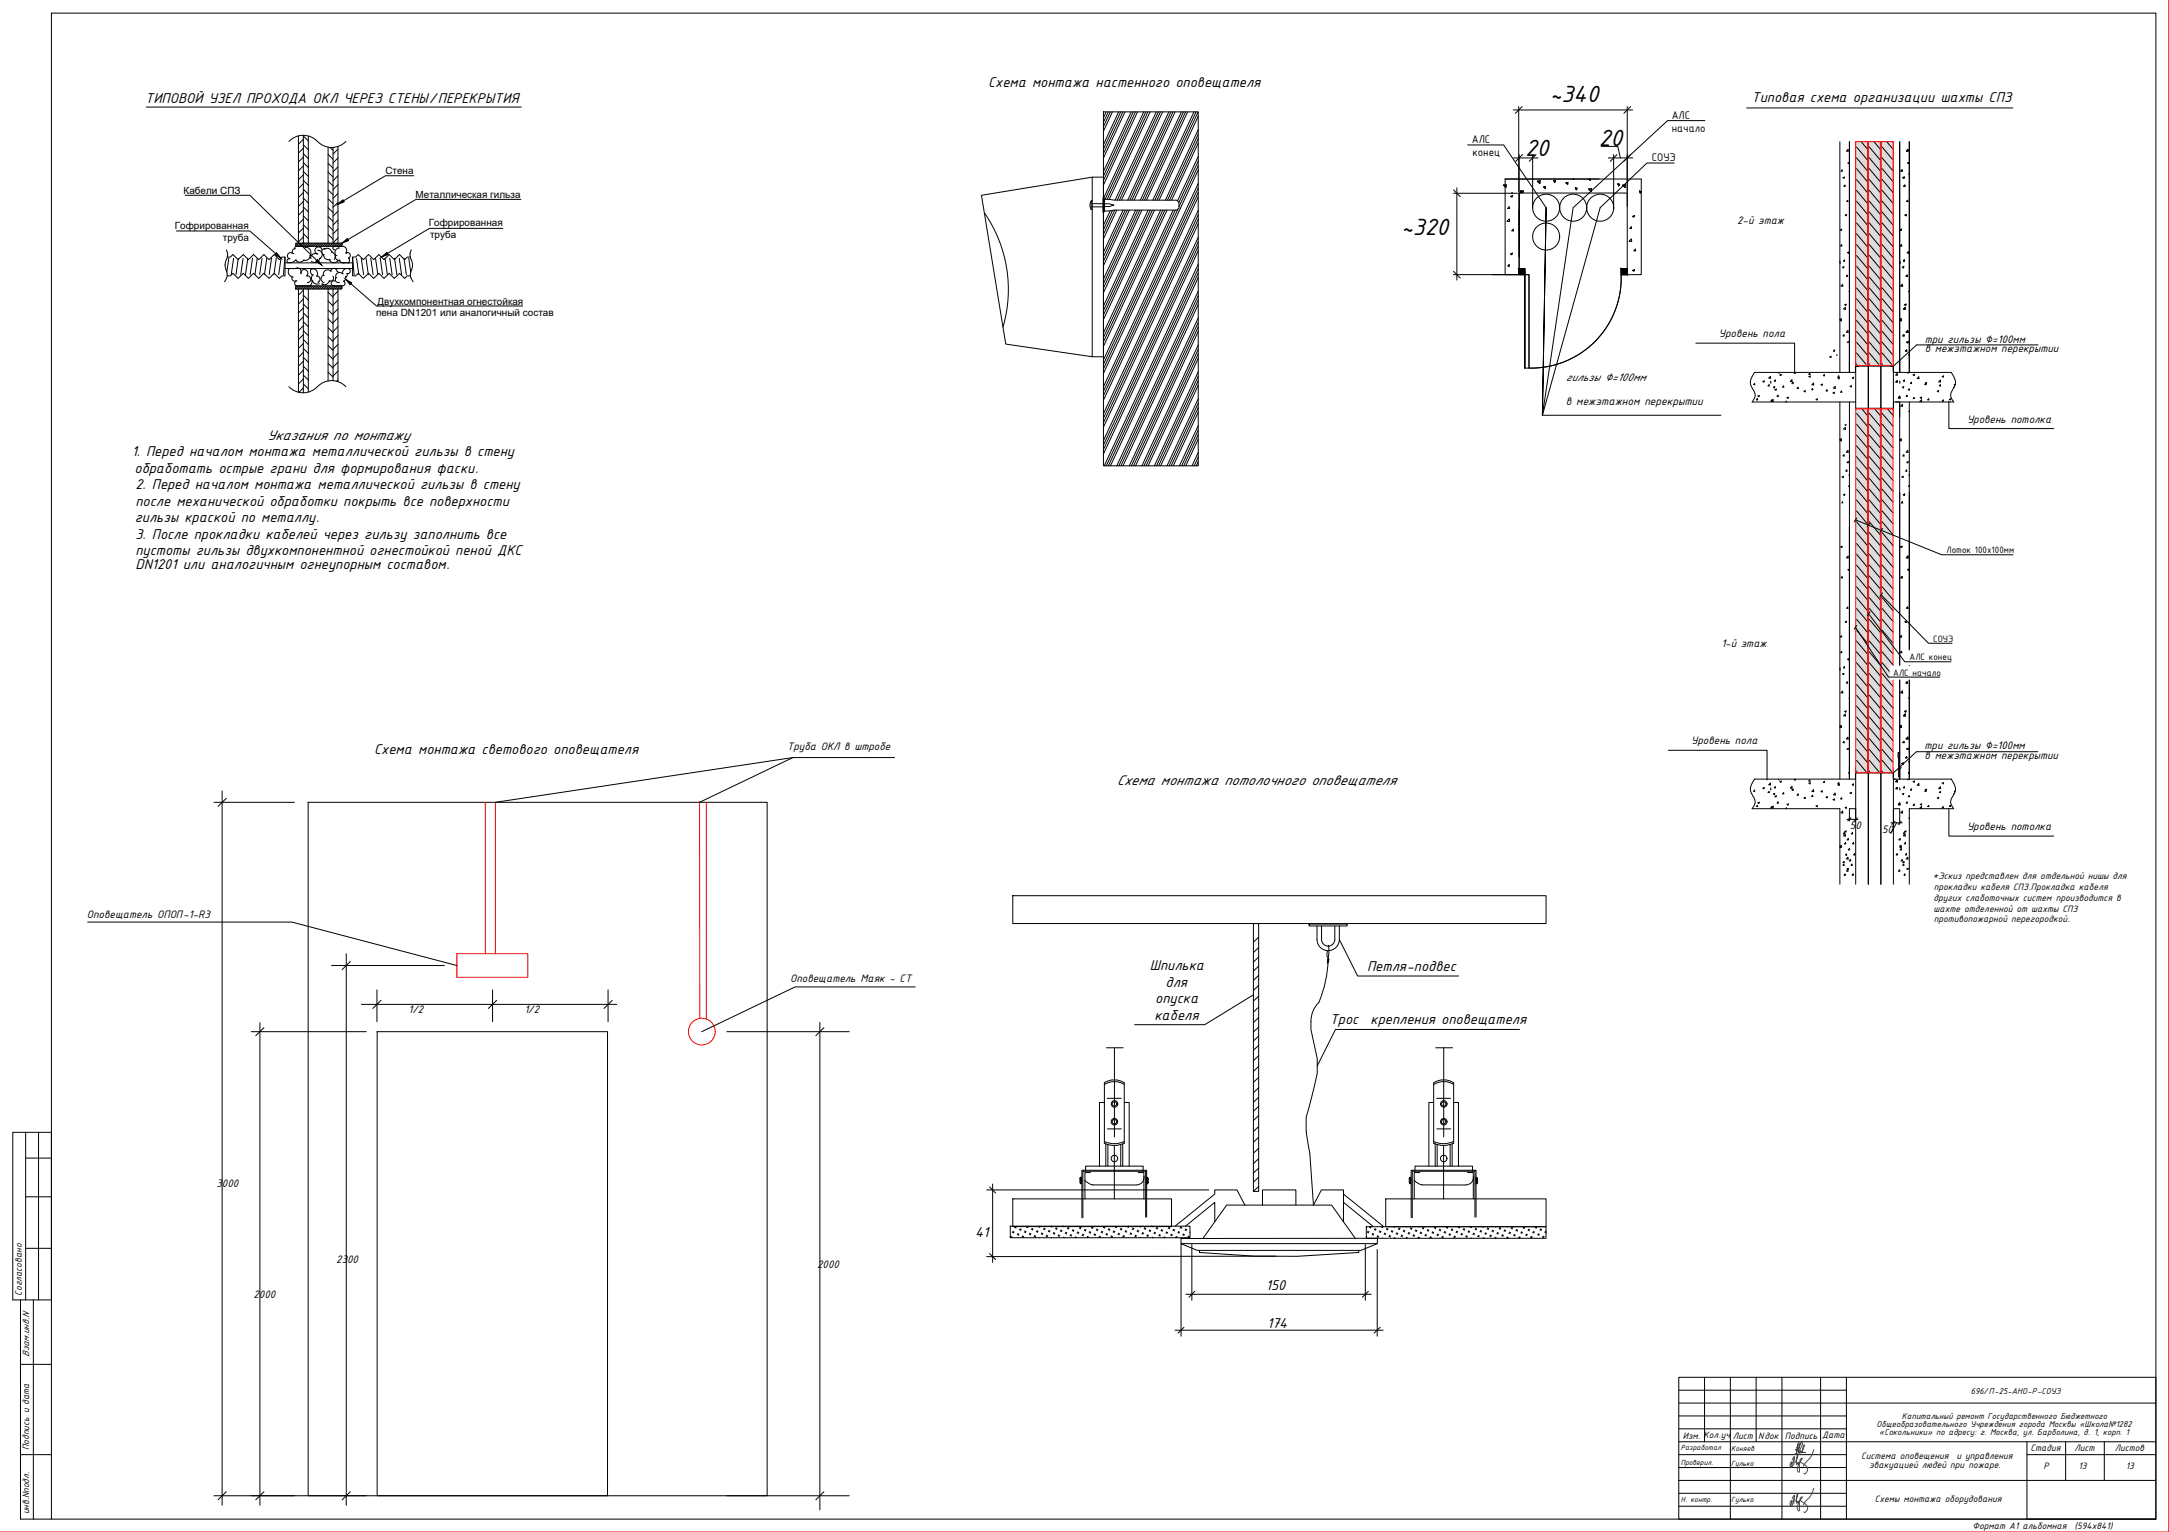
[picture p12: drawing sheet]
<svg xmlns="http://www.w3.org/2000/svg" width="841mm" height="594mm" viewBox="0 0 841 594" stroke-linecap="round" stroke-linejoin="round" font-family="sans-serif">
<defs><g id="words">
<g font-size="9.8">
<text x="600.9" y="39.5">~340</text>
<text x="620" y="56.6">20</text>
<text x="591.4" y="60.6">20</text>
<text x="543.3" y="91.1">~320</text>
</g>
<g font-size="5.9">
<text x="383.1" y="33.7">Схема монтажа настенного оповещателя</text>
<text x="56.3" y="40">ТИПОВОЙ УЗЕЛ ПРОХОДА ОКЛ ЧЕРЕЗ СТЕНЫ/ПЕРЕКРЫТИЯ</text>
<text x="679.2" y="39.7">Типовая схема организации шахты СПЗ</text>
<text x="103.5" y="170.5">Указания по монтажу</text>
<text x="51.1" y="176.9">1. Перед началом монтажа металлической гильзы в стену</text>
<text x="52.2" y="183.3">обработать острые грани для формирования фаски.</text>
<text x="52.5" y="189.7">2. Перед началом монтажа металлической гильзы в стену</text>
<text x="52.5" y="196.1">после механической обработки покрыть все поверхности</text>
<text x="52.3" y="202.5">гильзы краской по металлу.</text>
<text x="52.5" y="208.9">3. После прокладки кабелей через гильзу заполнить все</text>
<text x="52.5" y="215.3">пустоты гильзы двухкомпонентной огнестойкой пеной ДКС</text>
<text x="52.6" y="220.5">DN1201 или аналогичным огнеупорным составом.</text>
<text x="145.1" y="292.5">Схема монтажа светового оповещателя</text>
<text x="433" y="304.3">Схема монтажа потолочного оповещателя</text>
<text x="445.9" y="376.2">Шпилька</text>
<text x="530.1" y="376.5">Петля-подвес</text>
<text x="451.9" y="382.6">для</text>
<text x="448" y="389">опуска</text>
<text x="447.7" y="395.4">кабеля</text>
<text x="515.6" y="397">Трос</text>
<text x="531.4" y="397">крепления оповещателя</text>
<text x="378.1" y="479.5">41</text>
<text x="490.9" y="500.2">150</text>
<text x="491.3" y="515.1">174</text>
</g>
<g font-size="4.7">
<text x="648.2" y="46.2">АЛС</text>
<text x="648.2" y="51.2">начало</text>
<text x="570.7" y="55.6">АЛС</text>
<text x="570.9" y="60.6">конец</text>
<text x="640.5" y="62.6">СОУЭ</text>
<text x="607.2" y="147.9">гильзы ∅=100мм</text>
<text x="607.2" y="157.1">в межэтажном перекрытии</text>
</g>
<g font-size="4.5">
<text x="673.6" y="87">2-й этаж</text>
<text x="666.5" y="130.8">Уровень пола</text>
<text x="746.3" y="132.9">три гильзы ∅=100мм</text>
<text x="746.3" y="136.7">в межэтажном перекрытии</text>
<text x="762.7" y="163.9">Уровень потолка</text>
<text x="667.4" y="250.7">1-й этаж</text>
<text x="305.2" y="291">Труба ОКЛ в штробе</text>
<text x="655.8" y="288.7">Уровень пола</text>
<text x="746.2" y="290.6">три гильзы ∅=100мм</text>
<text x="746.2" y="294.4">в межэтажном перекрытии</text>
<text x="717.3" y="321.6">50</text>
<text x="729.7" y="323.1">50</text>
<text x="762.7" y="322">Уровень потолка</text>
<text x="33.7" y="356">Оповещатель ОПОП-1-R3</text>
<text x="306.4" y="380.8">Оповещатель Маяк - СТ</text>
<text x="158.4" y="392.6">1/2</text>
<text x="203.3" y="392.6">1/2</text>
<text x="83.9" y="460.3">3000</text>
<text x="130.4" y="489.7">2300</text>
<text x="316.9" y="491.6">2000</text>
<text x="98.3" y="503.5">2000</text>
</g>
<g font-size="3.9">
<text x="149.4" y="67.6">Стена</text>
<text x="71.2" y="75.2">Кабели СПЗ</text>
<text x="161.1" y="76.8">Металлическая гильза</text>
<text x="67.8" y="88.7">Гофрированная</text>
<text x="166.3" y="87.7">Гофрированная</text>
<text x="86.4" y="93.4">труба</text>
<text x="166.8" y="92.4">труба</text>
<text x="146.3" y="118.1">Двухкомпонентная огнестойкая</text>
<text x="145.8" y="122.7">пена DN1201 или аналогичный состав</text>
<text x="754.8" y="214.6">Лоток 100х100мм</text>
<text x="749.6" y="248.9">СОУЭ</text>
<text x="740.5" y="256.1">АЛС конец</text>
<text x="734.1" y="262.1">АЛС начало</text>
<text x="749.5" y="341">*Эскиз представлен для отдельной нишы для</text>
<text x="749.8" y="345.1">прокладки кабеля СПЗ.Прокладка кабеля</text>
<text x="749.7" y="349.3">других слаботочных систем производится в</text>
<text x="749.7" y="353.5">шахте отделенной от шахты СПЗ</text>
<text x="749.8" y="357.6">противопожарной перегородкой.</text>
<text x="8.4" y="502.5" transform="rotate(-90 8.4 502.5)">Согласовано</text>
<text x="11.3" y="526.1" transform="rotate(-90 11.3 526.1)">Взам.инв.N</text>
<text x="652.5" y="557.8">Изм. Кол.уч</text>
<text x="671.9" y="557.8">Лист</text>
<text x="681.8" y="557.8">Nдок</text>
<text x="692" y="557.8">Подпись</text>
<text x="706.5" y="557.6">Дата</text>
<text x="11.3" y="562.3" transform="rotate(-90 11.3 562.3)">Подпись и дата</text>
<text x="787.3" y="562.8">Стадия</text>
<text x="804.4" y="562.8">Лист</text>
<text x="820.1" y="562.8">Листов</text>
<text x="721.6" y="565.7">Система оповещения</text>
<text x="724.8" y="569.2">эвакуацией людей при пожаре.</text>
<text x="758.6" y="565.7">и управления</text>
<text x="792.4" y="569.6">Р</text>
<text x="805.9" y="569.6">13</text>
<text x="824.3" y="569.6">13</text>
<text x="11.3" y="587.3" transform="rotate(-90 11.3 587.3)">инв.Nподл.</text>
<text x="726.9" y="582.4">Схемы монтажа оборудования</text>
<text x="764.8" y="592.8">Формат А1 альбомная</text>
<text x="804.4" y="592.8">(594х841)</text>
</g>
<g font-size="3.6">
<text x="764.2" y="540.5">696/П-25-АНО-Р-СОУЭ</text>
<text x="737.5" y="550.3">Капитальный ремонт Государственного Бюджетного</text>
<text x="727.6" y="553.4">Общеобразовательного Учреждения города Москвы «Школа№1282</text>
<text x="728.6" y="556.5">«Сокольники» по адресу: г. Москва, ул. Барболина, д. 1, корп. 1</text>
</g>
<g font-size="3.1">
<text x="651.7" y="562.4">Разработал</text>
<text x="671.3" y="562.8">Коняев</text>
<text x="651.7" y="568.2">Проверил.</text>
<text x="671.3" y="568.3">Гулько</text>
<text x="651.7" y="582.4">Н. контр.</text>
<text x="671.3" y="582.6">Гулько</text>
</g>
</g></defs>
<g fill="none" stroke="#000" stroke-width=".39">
<path d="M19.9 5.1h816v584h-816zM5 439.1h14.9v65h-14.9zM9.9 439.1v65M14.9 439.1v65M9.9 449.1h10M9.9 464.1h10M9.9 484.1h10M7.9 504.1v85h12M12.9 504.1v85M7.9 529.1h12M650.9 534.1h185v55h-185zM650.9 539.1h65"/>
<path d="M660.9 534.1v25M670.9 534.1v55M680.9 534.1v25M690.9 534.1v55M705.9 534.1v55M715.9 534.1v55M650.9 559.1h185M650.9 544.1h185M650.9 554.1h65M650.9 549.1h65M785.9 559v30.1M800.9 559.1v15"/>
<path d="M815.9 559.1v15M7.9 564.1h12M650.9 564.1h65M650.9 574.1h185M650.9 579.1h65M650.9 569.1h65M785.9 564.1h50M650.9 584.1h65"/>
</g>
<path d="M840.9 .1v594h-840.9" fill="none" stroke="#f00" stroke-width=".39"/>
<path d="M785.9 589.1h50" fill="none" stroke="#000" stroke-width=".39"/>
<!-- layer: PDF _Layer 2 -->
<path d="M698.7 563.4l.9-3.1-.8 2.5-.3 .4-.3-.6-.5 .8a3 3 0 0 1 .8-3.9l.3-.1 .1 .4-1.3 3.3-1.4-1a.99 .99 0 0 0 1.1 0 .99 .99 0 0 0 .5-1l.1-1.5-.2-.4-.5 .7-.6 3.9M699.9 563.4l.2-.2-4.1 .6" fill="none" stroke="#293189" stroke-width=".39"/>
<!-- layer: PDF _PDF _Layer 2 -->
<path d="M694.9 566.1l.8-1.3-.2 3.3M695.6 566.9l-.6 .5M695.8 565.2l-.6 2.2a1.01 1.01 0 0 1-.7 1.4 1.18 1.18 0 0 1 .2-1.9l-.4 2.3M696.2 567.1l.9-2.4-.2-.4-.2 3.7 .3-.8 .3 .3 .3-.4v3.8a1.23 1.23 0 0 1-.6-1.9l.4-1.3 1.4-2.2a.94 .94 0 0 0-.9 1 .94 .94 0 0 0 .9 .9l.4 .2a2.08 2.08 0 0 1 1.7 1.8 2.08 2.08 0 0 1-1.2 2.1l-.3-.2M703.3 562.1a11.9 11.9 0 0 1-3.6 5.6l-.5 .9M703.3 577.1a11.9 11.9 0 0 1-3.6 5.6l-.5 .9M694.9 581.1l.8-1.3-.2 3.3M695.6 581.9l-.6 .5M695.8 580.2l-.6 2.2a1.01 1.01 0 0 1-.7 1.4 1.17 1.17 0 0 1 .2-1.9l-.4 2.3M696.2 582.1l.9-2.4-.2-.4-.2 3.7 .4-.8 .2 .3 .3-.4v3.8a1.26 1.26 0 0 1-.6-1.9l.4-1.3 1.4-2.1a.93 .93 0 0 0-.9 .9 .93 .93 0 0 0 .9 .9l.4 .2a2.08 2.08 0 0 1 1.7 1.8 2.08 2.08 0 0 1-1.2 2.1l-.3-.3" fill="none" stroke="#293189" stroke-width=".39"/>
<g fill="none" stroke="#000" stroke-width=".39">
<path d="M56.7 41.5h145.4M112 54.8a7.8 7.8 0 0 1 11.7 .6 7.7 7.7 0 0 0 10.4-.6M115.7 52.7v41.6M117.6 54l-1.9 1.9M117.6 57.5l-1.9 1.9M117.6 59.6l1.9 1.9M117.6 56.2l1.9 1.9M117.6 52.7l1.9 1.9M117.6 52.5v41.8M119.5 52.8v41.5M127.2 59.9l1.9 1.9M127.2 57.1v37.2"/>
<path d="M128 57.2l1.1 1.1M129.1 57.2v37.1l-1.3 1.2M131 57.8l-1.9 1.9M131 56.8v37.5M569.1 56.2h13.9l16.5 24.4M586.8 42.6h46.3M588.9 41.3v32.9M589 59.9v46.6h-25.4M590.2 41.3l-2.6 2.7M590.4 59.9l-2.7 2.7M594.3 59.9v20.8M595.6 59.9l-2.6 2.7"/>
<path d="M620.9 56.8h6.4l1 4.4M625.7 59.9v21.3M627 59.9l-2.6 2.7M631 41.3v38.7M632.3 59.9l-2.7 2.7M632.3 41.3l-2.7 2.7M661.1 46.8h-14.5l-36.6 33.8-11.9 80.4 1.4-80.4-1.4 80.4M677.3 41.9h103.2M713.4 54.9v89.5M716.6 57.9l.1 .8-.7-.1zM717.1 54.9v89.5M719.5 54.9v87.1h1.1h-1.1"/>
<path d="M719.9 57l4.1 4.9M721.7 54.9l2.3 2.8M724.8 57l4.2 4.9M726.6 54.9l2.4 2.8M729.8 57l4.1 4.9M731.6 54.9l2.3 2.8M734.2 54.9v87.1h-1h1M736.6 54.9v89.5M739.8 57.9l.1 .8-.7-.1zM740.3 54.9v89.5M71.8 75.7h25.1l25.9 25.2M117.6 60.9l-1.9 1.9"/>
<path d="M117.6 64.3l-1.9 2M117.6 67.8l-1.9 1.9M117.6 71.2l-1.9 1.9M117.6 74.7l-1.9 1.9M117.6 78.1l-1.9 1.9M117.6 76.8l1.9 1.9M117.6 73.4l1.9 1.9M117.6 69.9l1.9 2M117.6 66.5l1.9 1.9M117.6 63l1.9 2M127.2 77.1l1.9 1.9M127.2 73.6l1.9 1.9"/>
<path d="M127.2 70.2l1.9 1.9M127.2 66.8l1.9 1.9M127.2 63.3l1.9 1.9M131 61.2l-1.9 2M131 64.7l-1.9 1.9M131 68.1l-1.9 2M131 71.6l-1.9 1.9M131 75l-1.9 1.9M131 78.5l-1.9 1.9M160.4 68.1h-10.9l-16.3 9.8M202 77.3h-40.7l-26.4 15.6M563.6 74.9h24.8"/>
<path d="M563.6 73.6l2.6 2.7M564.9 72.8v35.8M583 71.8l1.1-.1-.2 1zM585.7 76.1l.8-.3-.2 .7zM586.1 74.9h.1M587 61.2h9.4M588.9 74.9h42.1v31.6h5.4v-37.1h-52.8v37.1M589.5 74.1l.7 .2-.4 .6zM590.6 74l-.1 .7-.6-.6 .7-.1M596.1 70.3l1.1-.2-.2 1.1zM598.5 72.5l.7-.1v.7zM602.5 70l.7 .2-.4 .6z"/>
<path d="M607.2 70.9l.7-.1v.7zM610 69.4l.2 .2v-.2M610.8 72.8l.7 .2-.3 .6zM616 73.3l1.1-.1-.2 1zM616 69.4l.5 .5 .1-.5M623.6 61.2h9.5M627.3 71.3l.7 .2-.4 .6zM629.1 71.8l1.1-.1-.1 1zM635.7 74.1l.7 .2-.4 .6zM649.2 63.2h-10.6l-18.1 17.4-22.4 80.4M714.3 65.9l.1 .5h-.5zM714.6 68.9l.6-.2-.2 .4z"/>
<path d="M715.4 71.8l.1 .5-.5-.1zM716.4 77.7l.1 .5-.4-.1zM716.5 63.2l.6-.2-.2 .5zM717.1 67.4v.1M719.9 78l4.1 5M719.9 73.8l4.1 5M719.9 69.6l4.1 5M719.9 65.4l4.1 5M719.9 61.2l4.1 5M724.8 78l4.2 5M724.8 73.8l4.2 5M724.8 69.6l4.2 5"/>
<path d="M724.8 65.4l4.2 5M724.8 61.2l4.2 5M729.8 78l4.1 5M729.8 73.8l4.1 5M729.8 69.6l4.1 5M729.8 65.4l4.1 5M729.8 61.2l4.1 5M737.5 65.9l.1 .5-.5-.1zM737.8 68.9l.6-.2-.2 .4zM738.6 71.8l-.4 .4 .5 .1-.1-.5M739.7 77.7l.1 .5-.5-.1zM739.7 63.2l.6-.2-.2 .5z"/>
<path d="M740.3 67.4v.1M68.4 89.6h28.5l10 8.7M87.7 96.9l.5 1.1M88.1 99.7h1.2l1-1 2 2 2-2 2 2 2-2 2 2 2-2 2 2 2-2 2 2 1-1h1.2v7.3h-1.2l-1 1-2-2-2 2-2-2-2 2-2-2-2 2-2-2-2 2-2-2-1 1h-1.2M88.2 98l.1 .8M88.2 98.8l-.4 1.9M110.5 99.7l-.6 6.8M113.5 98.3h.1M113.5 98.3a1.24 1.24 0 0 0-1.9 .2 1.24 1.24 0 0 0 .5 1.8M114.1 96.4a1.26 1.26 0 0 0-.6 1.9M114.2 96.5h.1M114.7 94.3h17.9v1.2h-17.9z"/>
<path d="M114.7 95.5h6.1M114.7 95.5l-.5 .9M115.3 94.3l-.6 .6M116 94.3l-1.2 1.2M116.7 94.3l-1.3 1.2M117.4 94.3l-1.3 1.2M117.6 81.5l-1.9 2M117.6 85l-1.9 1.9M117.6 88.4l-1.9 2M117.6 91.9l-1.9 1.9M117.6 94l.3 .3M117.6 90.6l1.9 1.9"/>
<path d="M117.6 87.2l1.9 1.9M117.6 83.7l1.9 1.9M117.6 80.3l1.9 1.9M118 94.3l-1.2 1.2M118.3 95.9h.1M118.3 95.9a2.06 2.06 0 0 1 2 1 2.06 2.06 0 0 1-.1 2.2M118.7 94.3l-1.2 1.2M119.4 94.3l-1.2 1.2M120.1 94.3l-1.2 1.2M120.2 99.1h.1M120.2 99.1a1.89 1.89 0 0 1-2.5 1.8M120.8 94.3l-1.2 1.2"/>
<path d="M121.5 94.3l-1.2 1.2M122.2 94.3l-1.2 1.2M122.9 98.5h.1M122.9 94.3l-1.3 1.2M123 98.5a1.87 1.87 0 0 0-2.6 1.5M123.3 97.1a1.6 1.6 0 0 1 1.6 1.2 1.6 1.6 0 0 1-.9 1.9 2.02 2.02 0 0 1-3.3 1.1M123.3 97.1h.1M123.6 94.3l-1.3 1.2M124.2 94.3l-1.2 1.2M124.9 96.9a1.41 1.41 0 0 0-2.2-.9 1.41 1.41 0 0 0 .2 2.4M124.9 94.3l-1.2 1.2M125.4 98.8h.1"/>
<path d="M125.6 94.3l-1.2 1.2M125.8 96.6h.1M125.8 96.6a1.87 1.87 0 0 1 2.8 1.1M125.9 96.4a1.32 1.32 0 0 0-1.1 1 1.32 1.32 0 0 0 .6 1.4 2.1 2.1 0 0 0 2.4 1.9 1.77 1.77 0 0 0 3.1 .5M126.3 94.3l-1.2 1.2M127 94.3l-1.2 1.2M127.2 90.8l1.9 2M127.2 87.4l1.9 1.9M127.2 84l1.9 1.9M127.2 80.5l1.9 1.9M127.7 94.3l-1.2 1.2M128.4 94.3l-1.3 1.2"/>
<path d="M128.6 97.7a1.89 1.89 0 0 1 1 3M128.6 97.7h.1M129.5 96.9h.1M129.5 96.8a.68 .68 0 0 1-.4-.7 .68 .68 0 0 1 .7-.6h2.8a1.7 1.7 0 0 1 1.6 .8 1.7 1.7 0 0 1-.1 1.8M129.8 94.3l-1.3 1.2M130.2 99.1a1.22 1.22 0 0 0 .1 1.3 1.22 1.22 0 0 0 1.2 .5M130.2 99.1h.1M130.5 94.3l-1.3 1.2M131 85.4l-1.9 1.9M131 81.9l-1.9 1.9M131 88.8l-1.9 1.9M131 92.2l-1.9 2"/>
<path d="M131.1 94.3l-1.2 1.2M131.3 96.1a1.89 1.89 0 0 0-1.1 3M131.3 96.2h.1M131.8 94.3l-1.2 1.2M132.5 94.3l-1.2 1.2M132.6 94.9l-.6 .6M134.1 98.1h.1M134.1 98.1a1.11 1.11 0 0 1 1.6 .4 1.11 1.11 0 0 1-.6 1.6 1.22 1.22 0 0 1 0 1.8M136.7 99.7l.6 6.8M159.1 99.7h-1.2l-1 1-2-2-2 2-2-2-2 2-2-2-2 2-2-2-2 2-2-2-1 1h-1.2v7.3h1.2l1-1 2 2 2-2 2 2 2-2 2 2 2-2 2 2 2-2 2 2 1-1h1.2M159.5 96.9l-.5 1.9 .4 1.9M195 88.6h-28.5l-16.2 9.7"/>
<path d="M585.2 80.2l.1 .7-.7-.1zM585.2 84.9l.1 1-1-.1zM585.6 98.5l.8-.3-.2 .7zM586.8 88.9l.1 .7-.7-.1zM632.5 87.9l.1 .7h-.6zM632.6 92.6l.1 1.1-1-.2zM633 83.9l.8-.3-.2 .7zM634.1 96.6l.1 .7h-.7zM713.6 89.1l.5-.2-.1 .5zM714.1 94.9l.1 .5-.5-.1zM715.5 83.4l.5-.2-.1 .5zM716.3 98l.6-.3-.2 .5z"/>
<path d="M719.9 99.1l4.1 4.9M719.9 94.8l4.1 5M719.9 90.6l4.1 5M719.9 86.4l4.1 5M719.9 82.2l4.1 5M724.8 99.1l4.2 4.9M724.8 94.8l4.2 5M724.8 90.6l4.2 5M724.8 86.4l4.2 5M724.8 82.2l4.2 5M729.8 99.1l4.1 4.9M729.8 94.8l4.1 5"/>
<path d="M729.8 90.6l4.1 5M729.8 86.4l4.1 5M729.8 82.2l4.1 5M736.8 89.1l.5-.2-.1 .5zM737.3 94.9l.1 .5-.5-.1zM738.7 83.4l.5-.2-.1 .5zM739.5 97.9l.6-.2-.2 .5zM87.3 102.7l.4 2M87.7 104.7l.4 2.2-1 2.3M87.8 100.7l-.5 2M88.7 100.2l-.8 5.3M90.6 100.2l-.9 6.3"/>
<path d="M92.4 100.2l-.9 6.3M94.3 100.2l-1 6.3M96.1 100.2l-.9 6.3M97.9 100.2l-.9 6.3M99.8 100.2l-1 6.3M101.6 100.2l-.9 6.3M103.4 100.2l-.9 6.3M105.3 100.2l-.9 6.3M107.1 100.2l-.9 6.3M109 100.2l-.9 6.3M110.5 104.1h26.2M110.5 101.9h26.2"/>
<path d="M112.1 104.1h.1M112.1 104.1a2.21 2.21 0 0 0 1.2 3.3M112.1 100.4h.1M112.1 100.3a.79 .79 0 0 0-.8 .7 .79 .79 0 0 0 .5 .9M113.3 107.4h.1M113.3 107.4a1.11 1.11 0 0 0 .2 1.3 1.11 1.11 0 0 0 1.3 .2M114.6 100.9h.1M114.6 104.1a1.37 1.37 0 0 1 1.7 .1 1.37 1.37 0 0 1 .3 1.7M114.7 110.8h17.9v1.3h-17.9zM114.8 108.9h.1M114.8 108.9a1.2 1.2 0 0 0-.1 1.9h5.4M115.3 110.8l-.6 .7"/>
<path d="M115.7 112.1v40M116 110.8l-1.2 1.3M116.6 105.9h.1M116.6 105.9a1.39 1.39 0 0 1 1.9-1.3 1.39 1.39 0 0 1 .4 2.3M116.7 110.8l-1.3 1.3M117.4 110.8l-1.3 1.3M117.6 112.5l-1.9 2M117.6 116l-1.9 1.9M117.6 119.4l-1.9 1.9M117.6 117.9l1.9 1.9M117.6 114.5l1.9 1.9M117.6 112.1v40.2"/>
<path d="M117.7 100.9h.1M117.7 100.9a1.87 1.87 0 0 1-3-.1l-1.2 .8-1.4 .3M118 110.8l-1.2 1.3M118.7 110.8l-1.2 1.3M118.9 107h.1M118.9 106.9a1.32 1.32 0 0 1 1.6 1.2 1.32 1.32 0 0 1-1.3 1.5M119.2 109.6h.1M119.4 110.8l-1.2 1.3M119.5 112.1v40M120.1 110.8l-1.2 1.3M120.4 100.1h.1M120.7 104.3h.1"/>
<path d="M120.7 104.3a1.56 1.56 0 0 0 .5 2.3M120.8 104.3a1.87 1.87 0 0 1 1.9 .7 1.87 1.87 0 0 1 .2 2 1.2 1.2 0 0 1 1.2 1 1.2 1.2 0 0 1-.8 1.4M120.8 110.8l-1.2 1.3M121 108.9h.1M121 108.9l-.3 1.3-.6 .6M121.2 106.7h.1M121.2 106.6a2.28 2.28 0 0 0 .1 2.7 2.28 2.28 0 0 0 2.5 .7M121.5 110.8l-1.2 1.3M122.2 110.8l-1.2 1.3M122.9 107.1h.1M122.9 110.8l-1.3 1.3M123.3 109.4h.1"/>
<path d="M123.6 110.8l-1.3 1.3M124 100.2h.1M124.2 110.8l-1.2 1.3M124.8 110.1h.1M124.9 110.8l-1.2 1.3M125.3 106.8h.1M125.4 106.7a1.53 1.53 0 0 0-.9 1.6 1.53 1.53 0 0 0 1.1 1.3M125.6 110.8l-1.2 1.3M126.3 110.8l-1.2 1.3M127 110.8l-1.2 1.3M127.2 116.7l1.9 2M127.2 113.3l1.9 1.9"/>
<path d="M127.7 108.9a1.87 1.87 0 0 1-2.9 1.2M127.7 109h.1M127.7 110.8l-1.2 1.3M127.8 100.8h.1M128.2 105.1h.1M128.2 105.1a1.7 1.7 0 0 0-2-.2 1.7 1.7 0 0 0-.8 1.8M128.2 105.1a1.3 1.3 0 0 1 1.4-1 1.3 1.3 0 0 1 1.1 1.3M128.4 110.8l-1.2 1.3v35.6M129.1 107.1a1.2 1.2 0 0 1 0 1.5 1.2 1.2 0 0 1-1.4 .3M129.1 110.8l-1.3 1.3M129.1 112.1v35.5M129.5 108.9h.1"/>
<path d="M129.5 108.9a.98 .98 0 0 0-1.1 .8 .98 .98 0 0 0 .7 1.1M129.8 110.8l-1.3 1.3M130.2 107.7h.1M130.3 107.7a1.13 1.13 0 0 0-.2 1.3 1.13 1.13 0 0 0 1.2 .6M130.5 110.8l-1.3 1.3M130.7 105.4h.1M130.9 101.2h.1M131 112.9l-1.9 1.9M131 116.3l-1.9 2M131 119.8l-1.9 1.9M131 112.1v35.9M131.1 110.8l-1.2 1.3"/>
<path d="M131.3 109.6h.1M131.5 100.9h.1M131.5 100.9a3.4 3.4 0 0 0 3.6 1M131.8 110.8l-1.2 1.3M132.5 110.8l-1.2 1.3M132.6 111.5l-.6 .6M132.7 106.1h.1M132.8 106.1a1.51 1.51 0 0 0-2-.2 1.51 1.51 0 0 0-.5 1.8M133 101.9h.1M133.2 109.1h.1M133.9 107.4h.1M134.5 106.1h.1"/>
<path d="M134.6 106.1l.1 .5-.7 .7-.1 1.2-.7 .5a.95 .95 0 0 1 .5 1.2 .95 .95 0 0 1-1.1 .6h-3.5M134.9 104.1a1.01 1.01 0 0 1 .9 1.2 1.01 1.01 0 0 1-1.3 .8M134.9 104.2h.1M134.9 104.1a1.87 1.87 0 0 0-2.2 2M135.1 101.9h.1M135.1 100.1h.1M136 110l10 8.7h56.6M138.2 100.2l.9 6.3M140.1 100.2l.9 6.3M141.9 100.2l.9 6.3M143.8 100.2l.9 6.3M145.6 100.2l.9 6.3"/>
<path d="M147.4 100.2l1 6.3M149.3 100.2l.9 6.3M151.1 100.2l.9 6.3M153 100.2l.9 6.3M154.8 100.2l.9 6.3M156.7 100.2l.9 6.3M158.5 100.2l.8 5.3M159.1 106.7l.1 .8 1 1.7M159.4 100.7l.2 .4a5.9 5.9 0 0 1-.4 4.7l-.1 .9M563.6 105.2l2.6 2.6M585.2 102.5l.1 .7h-.7zM588.9 104.2h2.3v2.3h-2.3z"/>
<path d="M591.2 106.5h1.7v36.2a35 35 0 0 0 35.7-36.2M591.2 105.3v37.4h1.7M628.6 104.2h2.4v2.3h-2.4zM633 104.9l.8-.4-.2 .7zM713.4 101.3v.8M714.4 103.6l.6-.2-.2 .5zM714.5 110.3v.7l-.7-.1zM715.2 100.8l.1 .5h-.5zM715.3 118.2l.6-.2-.2 .4zM715.5 119.2l.1 .7-.7-.1zM716.3 106.7l.1 .5h-.5zM717.1 112.9v.2"/>
<path d="M719.9 115.9l4.1 4.9M719.9 111.6l4.1 5M719.9 107.5l4.1 4.9M719.9 103.2l4.1 5M724.8 115.9l4.2 4.9M724.8 111.6l4.2 5M724.8 107.5l4.2 4.9M724.8 103.2l4.2 5M729.8 115.9l4.1 4.9M729.8 111.6l4.1 5M729.8 107.5l4.1 4.9M729.8 103.2l4.1 5"/>
<path d="M736.6 101.3h.1M736.6 101.3v.7M737.6 103.6l.6-.2-.2 .5zM737.7 110.3v.7l-.7-.1zM738.4 100.8l.1 .5-.5-.1zM738.5 118.2l.6-.2-.2 .4zM738.7 119.2l.1 .7-.7-.1zM739.5 106.7l-.4 .4 .5 .1-.1-.5M740.3 112.9v.1M117.6 122.9l-1.9 1.9M117.6 126.3l-1.9 1.9M117.6 129.8l-1.9 1.9"/>
<path d="M117.6 133.2l-1.9 1.9M117.6 136.6l-1.9 2M117.6 138.6l1.9 1.9M117.6 135.1l1.9 1.9M117.6 131.7l1.9 1.9M117.6 128.2l1.9 1.9M117.6 124.8l1.9 1.9M117.6 121.3l1.9 2M127.2 137.4l1.9 1.9M127.2 134l1.9 1.9M127.2 130.5l1.9 2M127.2 127.1l1.9 1.9"/>
<path d="M127.2 123.6l1.9 2M127.2 120.2l1.9 1.9M131 123.2l-1.9 2M131 126.7l-1.9 1.9M131 130.1l-1.9 1.9M131 133.6l-1.9 1.9M131 137l-1.9 1.9M657.5 133.1h38.4v11.5M709.5 138.4l.5-.2-.1 .5zM711.3 135.7l.1 .5h-.5zM712.3 137.6v.1M713.4 123.9l.6-.3-.2 .5z"/>
<path d="M713.9 123.9l.1 .5-.5-.1zM715 129.8l.1 .5h-.5zM716.2 132.7l.5-.2-.1 .5M716.5 128.2l.1 .7-.7-.1zM719.5 139.9v4.2M719.9 136.9l3.7 4.4M719.9 132.7l4.1 4.9M719.9 128.5l4.1 4.9M719.9 124.3l4.1 4.9M719.9 120.1l4.1 4.9M724.8 136.9l3.7 4.4M724.8 132.7l4.2 4.9"/>
<path d="M724.8 128.5l4.2 4.9M724.8 124.3l4.2 4.9M724.8 120.1l4.2 4.9M729.8 136.9l3.7 4.4M729.8 132.7l4.1 4.9M729.8 128.5l4.1 4.9M729.8 124.3l4.1 4.9M729.8 120.1l4.1 4.9M734.1 139.9v4.2M736.6 123.8l.6-.2-.2 .5zM737.1 123.9l.1 .5-.5-.1zM738.2 129.8l.1 .5-.5-.1z"/>
<path d="M739.3 135.7l.1 .5-.5-.1zM739.4 132.7l.5-.2-.1 .5zM739.7 128.1l.1 .8-.7-.1zM740.3 137.6v.1M790.3 133.7h-47.1l-9 8.3M117.6 140.1l-1.9 1.9M117.6 143.5l-1.9 2M117.6 147l-1.9 1.9M117.6 150.4l-1.7 1.8M117.6 148.9l1.9 1.9M117.6 145.5l1.9 1.9M117.6 142l1.9 1.9"/>
<path d="M127.2 144.3l1.9 1.9M127.2 140.9l1.9 1.9M131 140.4l-1.9 2M131 143.9l-1.9 1.9M131 147.3l-.5 .6M134.1 149.9a7.8 7.8 0 0 0-11.6 .6 7.7 7.7 0 0 1-10.5-.6M680.3 148.7l.1 .5-.5-.1zM681.4 154.6l.1 .5-.5-.1zM681.6 153.6l.6-.2-.2 .5zM683.6 147.9l.5-.2-.2 .5zM685.9 149.2l.1 .5-.4-.1zM686.5 146v.7l-.7-.1z"/>
<path d="M686.6 147.9v.7M687 155.1l.1 .5-.4-.1zM687.5 154.9l.1 .7-.7-.1zM687.6 150.2l.6-.2-.2 .4zM688.2 151.1l.6-.2-.2 .4zM688.4 147.3v.5h-.4zM689.4 153.2l.1 .5h-.4zM689.5 144.5l.4 .3M690.1 145.4l.6-.2-.2 .5zM691.6 149.7l.1 .4h-.5zM692.4 155.9l.3-.3v.3M692.9 154.2l.6-.2-.2 .5z"/>
<path d="M694.8 147.2l.1 .8-.7-.1zM694.8 148.5l.6-.2-.2 .5zM696 144.4l-.3 .3 .5 .1-.1-.4M697.2 150.1l.1 .6-.5-.1zM699.5 151.7l.5-.2-.1 .5zM701.4 146l.6-.2-.2 .5zM701.7 144.8l.1 .4h-.4zM702.8 150.7l.1 .4h-.5zM703.2 148.5l.1 .8-.7-.1zM704.2 154.9l.5-.2-.1 .4zM706.1 149.2l.5-.2-.1 .4zM707.5 145.7h-.5l.4-.5 .1 .5"/>
<path d="M708.4 151.1l.1 .5h-.4zM710.8 152.3l.5-.2-.1 .5zM711.6 149.9v.7l-.7-.1zM712.7 146.7l.5-.3-.1 .5zM713 145.7l-.4 .5h.5l-.1-.5M713.4 155.9v146.2M714.1 151.6l.1 .5h-.5zM717.1 155.9v146.2M717.4 149.8l.5-.2-.1 .5zM718.6 146.2l.1 .5h-.5zM719.5 144.4h-39.2a5 5 0 0 0-1.2 5.5l1 1.8a3.3 3.3 0 0 1-.7 4.2h40.1M719.5 142h4.9v16.3v-16.3h9.8v16.3h-4.9v-16.3v16.3h-9.8z"/>
<path d="M719.9 141.1l.1 .2M722.1 158.7l1.9 2.3M724.8 141.1l.2 .2M727 158.7l2 2.3M729.8 141.1l.2 .2M732 158.7l1.9 2.3M734.2 144.4h22.4a5 5 0 0 1 1.2 5.5l-1 1.8a3.3 3.3 0 0 0 .7 4.2h-23.3M734.2 156.2v5.5M735.2 147.9l.6-.2-.2 .5zM735.5 147.7l.1 .5h-.5zM735.6 144.8l.1 .7-.6-.1zM736.6 153.6l.1 .5-.5-.1z"/>
<path d="M736.6 147.9v.7M736.6 155.9v146.2M736.7 153.7v.8l-.7-.1zM737.6 150.2l.6-.2-.2 .4zM737.7 156.8v.8l-.7-.1zM738.4 147.3l.1 .5h-.5zM739.5 153.2l.1 .5h-.5zM739.5 144.5l.4 .3M739.9 151.1l.6-.3-.2 .5zM740.3 155.9v146.2M740.3 159.4v.2M740.7 148.6l.5 .1-.1-.5-.4 .4"/>
<path d="M741.8 145.4l.6-.2-.2 .4zM742.2 154.1l.1 .5h-.5zM744 146.1l.1 .7-.7-.1zM744.6 154.2l.5-.2-.1 .5zM745 155l.1 .8-.7-.1zM746.5 148.5l.6-.2-.2 .5zM746.7 148.7l.1 .5-.4-.1zM747.8 154.6l.1 .5-.4-.1zM751.2 151.7l.5-.2-.1 .4zM752.4 149.2l.1 .5-.5-.1zM752.4 147.4l.1 .7-.7-.1zM753.1 146l.5-.2-.1 .5z"/>
<path d="M753.4 155.1l.2 .5-.5-.1zM755.7 155.6v10.6h40.6M755.9 154.8l.5-.2-.2 .5zM757.6 150.1h.1M757.8 149.9l-.2 .2M758.1 149l-.3 .2 .2 .1M598.1 161h69.2M713.4 170.4l.6-.2-.2 .5zM713.9 170.4l.1 .5h-.5zM715 176.3l.1 .5h-.5zM715.5 165.7l.1 .8-.7-.1zM715.9 164.5l-.2 .5-.4-.3"/>
<path d="M716.2 179.2l.5-.2-.1 .5zM716.5 174.7l.1 .7-.7-.1zM719.9 177.1l4.1 4.9M719.9 172.9l4.1 4.9M719.9 168.7l4.1 4.9M719.9 164.5l4.1 4.9M719.9 160.3l4.1 4.9M724.8 177.1l4.2 4.9M724.8 172.9l4.2 4.9M724.8 168.7l4.2 4.9M724.8 164.5l4.2 4.9M724.8 160.3l4.2 4.9"/>
<path d="M729.8 177.1l4.1 4.9M729.8 172.9l4.1 4.9M729.8 168.7l4.1 4.9M729.8 164.5l4.1 4.9M729.8 160.3l4.1 4.9M736.6 170.4l.6-.2-.2 .5zM737.1 170.4l.1 .5h-.5zM738.2 176.3l.1 .5h-.5zM739.4 179.2l.5-.2-.1 .5zM739.7 174.7l.1 .7-.7-.1zM714.1 195l.4-.4v.5M714.3 184.9l.5-.2-.1 .5z"/>
<path d="M714.8 191.8l.5-.2-.1 .5zM716.1 182.2l.1 .5h-.5zM717.1 188.2l-.3 .4h.3M717.1 184.1v.2M719.9 198.1l4.1 5M719.9 193.9l4.1 5M719.9 189.7l4.1 4.9M719.9 185.5l4.1 5M719.9 181.3l4.1 4.9M724.8 198.1l4.2 5M724.8 193.9l4.2 5M724.8 189.7l4.2 4.9"/>
<path d="M724.8 185.5l4.2 5M724.8 181.3l4.2 4.9M729.8 198.1l4.1 5M729.8 193.9l4.1 5M729.8 189.7l4.1 4.9M729.8 185.5l4.1 5M729.8 181.3l4.1 4.9M737.3 195l.4-.4 .1 .5M737.5 184.9l.5-.2-.2 .5zM738 191.8l.5-.2-.1 .5zM739.3 182.2l.1 .5h-.5zM740.3 188.2l-.3 .4h.3"/>
<path d="M740.3 184.1v.2M713.8 212.1l.5-.2-.2 .4zM716.6 215.7l.1 .7-.7-.1zM719.5 201.6l33.4 13.5h27.6M719.9 219.1l4.1 5M719.9 214.9l4.1 5M719.9 210.7l4.1 5M719.9 206.5l4.1 5M719.9 202.3l4.1 5M720 200.9l-1.1 1.5M724.8 219.1l4.2 5M724.8 214.9l4.2 5"/>
<path d="M724.8 210.7l4.2 5M724.8 206.5l4.2 5M724.8 202.3l4.2 5M725 202.9l-1 1.5M729.8 219.1l4.1 5M729.8 214.9l4.1 5M729.8 210.7l4.1 5M729.8 206.5l4.1 5M729.8 202.3l4.1 5M730 204.9l-1 1.5M737 212l.5-.1-.2 .4zM739.8 215.6l.1 .8-.7-.1z"/>
<path d="M714.3 223.6l.1 .5h-.5zM716.4 235.4l.1 .5h-.4zM716.5 220.9l.6-.2-.2 .5zM719.9 236l4.1 4.9M719.9 231.7l4.1 5M719.9 227.5l4.1 5M719.9 223.3l4.1 5M724.5 238l14.1 18.6h17.9M724.8 236l4.2 4.9M724.8 231.7l4.2 5M724.8 227.5l4.2 5M724.8 223.3l4.2 5"/>
<path d="M725.1 237.2l-1.1 1.6M729.4 230.7l18.4 18.7h9.1M729.8 236l4.1 4.9M729.8 231.7l4.1 5M729.8 227.5l4.1 5M729.8 223.3l4.1 5M729.9 229.9l-1 1.5M737.5 223.6l.1 .5-.5-.1zM739.7 235.4l.1 .5-.5-.1zM739.7 220.9l.6-.2-.2 .5zM713.4 259.1v.7M713.6 246.8l.5-.2-.1 .5z"/>
<path d="M714.1 252.6l.1 .5h-.5zM715.2 258.5l.1 .5h-.5zM715.5 241.1l.5-.2-.1 .5zM716.3 255.7l.6-.2-.2 .4zM719.5 243.2l12.7 19.4h19.9M719.9 257l4.1 4.9M719.9 252.8l4.1 4.9M719.9 248.6l4.1 4.9M719.9 244.4l4.1 4.9M719.9 240.1l4.1 5M720 242.5l-1.1 1.5M724.8 257l4.2 4.9"/>
<path d="M724.8 252.8l4.2 4.9M724.8 248.6l4.2 4.9M724.8 244.4l4.2 4.9M724.8 240.1l4.2 5M729.8 257l4.1 4.9M729.8 252.8l4.1 4.9M729.8 248.6l4.1 4.9M729.8 244.4l4.1 4.9M729.8 240.1l4.1 5M736.6 259h.1M736.6 259v.8M736.8 246.8l.5-.2-.1 .5z"/>
<path d="M737.3 252.6l.1 .5-.5-.1zM738.4 258.5l.1 .5-.5-.1zM738.7 241.1l.5-.2-.1 .5zM739.5 255.6l.6-.2-.2 .5zM714.4 261.4l.6-.3-.2 .5zM714.5 268v.7l-.7-.1zM715.3 275.9l.6-.2-.2 .5zM715.5 276.9l.1 .8-.7-.1zM716.3 264.4l.1 .5h-.5zM717.1 270.6v.2M719.9 278l4.1 4.9M719.9 273.8l4.1 4.9"/>
<path d="M719.9 269.6l4.1 4.9M719.9 265.4l4.1 4.9M719.9 261.2l4.1 4.9M724.8 278l4.2 4.9M724.8 273.8l4.2 4.9M724.8 269.6l4.2 4.9M724.8 265.4l4.2 4.9M724.8 261.2l4.2 4.9M729.8 278l4.1 4.9M729.8 273.8l4.1 4.9M729.8 269.6l4.1 4.9M729.8 265.4l4.1 4.9"/>
<path d="M729.8 261.2l4.1 4.9M737.6 261.3l.6-.2-.2 .5zM737.7 268v.7l-.7-.1zM738.5 275.9l.6-.2-.2 .4zM738.7 276.9l.1 .8-.7-.1zM739.5 264.4l-.4 .5h.5l-.1-.5M740.3 270.6v.2M346.9 293.8h-39.5l-36.1 17.3M646.8 290.9h38.4v11.5M713.4 281.6l.6-.2-.2 .4zM713.9 281.6l.1 .5h-.5zM715 287.5l.1 .5h-.5z"/>
<path d="M716.2 290.4l.5-.2-.1 .5zM716.5 285.9l.1 .7-.7-.1zM717.1 299.4l-.3 .4h.3M719.5 299.7h14.6M719.5 297.6v4.2M719.9 299l.1 .2M719.9 294.8l3.7 4.4M719.9 290.6l4.1 5M719.9 286.4l4.1 5M719.9 282.2l4.1 5M724.8 299l.2 .2M724.8 294.8l3.7 4.4"/>
<path d="M724.8 290.6l4.2 5M724.8 286.4l4.2 5M724.8 282.2l4.2 5M729.8 299l.2 .2M729.8 294.8l3.7 4.4M729.8 290.6l4.1 5M729.8 286.4l4.1 5M729.8 282.2l4.1 5M734.1 297.6v4.2M736 291.8h.4v2.1h-.4zM736.2 293.9v7.4M736.6 281.6l.6-.3-.2 .5-.4-.2"/>
<path d="M737.1 281.6l.1 .5h-.5zM737.2 297.6l-1.2 1.2M737.5 296.1l.5-.2-.2 .4zM738.2 287.5l.1 .5-.5-.1zM739.3 293.4l.1 .5-.5-.1zM739.7 285.8l.1 .8-.7-.1zM739.8 290.7l.1-.5-.5 .2 .4 .3M740.3 299.4l-.3 .4h.3M740.3 295.3v.1M790.2 291.5h-47.1l-8.9 8.2M680.3 306.4l.1 .5-.5-.1zM681.4 312.3l.1 .5h-.5z"/>
<path d="M681.6 311.3l.6-.2-.2 .5zM683.6 305.6l.5-.2-.2 .5zM685.9 306.9l.1 .5-.4-.1zM686.5 303.7v.7l-.7-.1zM686.6 305.6v.7M687 312.8l.1 .5-.4-.1zM687.5 312.6l.1 .7-.7-.1zM687.6 307.9l.6-.2-.2 .5zM688.2 308.8l.6-.2-.2 .4zM688.4 305v.5h-.4zM689.4 311l.1 .4h-.4zM689.5 302.2l.4 .3"/>
<path d="M690.1 303.1l.6-.2-.2 .5zM691.6 307.4l.1 .5-.5-.1zM692.4 313.6l.3-.3v.3M692.9 311.9l.6-.2-.2 .5zM694.8 305l.1 .7-.7-.1zM694.8 306.3l.6-.3-.2 .5zM696 302.1l-.3 .3 .5 .1-.1-.4M697.2 307.9l.1 .5-.5-.1zM699.5 309.4l.5-.2-.1 .5zM701.4 303.7l.6-.2-.2 .5zM701.7 302.5l.1 .5-.4-.1zM702.8 308.4l.1 .5-.5-.1z"/>
<path d="M703.2 306.3l.1 .7-.7-.1zM704.2 312.6l.5-.2-.1 .4zM706.1 306.9l.5-.2-.1 .4zM707.4 303l.1 .4h-.5zM708.4 308.9l.1 .4h-.4zM710.8 310l.5-.2-.1 .5zM711.6 307.6v.7l-.7-.1zM712.7 304.3l.5-.1-.1 .4zM713 303.4l.1 .5h-.5zM714.1 309.3l.1 .5h-.5zM714.5 314.5v.8l-.7-.1zM715.5 313.2l.5-.2-.2 .5z"/>
<path d="M716.1 317.7h4.4M717.1 318.3v-4.7h2.4v4.7M717.1 317.1v.2M717.4 307.5l.5-.2-.1 .5zM717.7 317.1l-1.2 1.2M718.6 303.9l.1 .5h-.5zM719.5 302.1h-39.2a5 5 0 0 0-1.2 5.5l1 1.8a3.3 3.3 0 0 1-.7 4.2h34v29.3M720.2 317.1l-1.3 1.2M733.2 319.1h4.4M734.1 302.1h22.5a5 5 0 0 1 1.2 5.5l-1 1.8a3.3 3.3 0 0 0 .7 4.2h-17.2v29.3M734.2 313.6h2.4M734.2 313.9v5.8"/>
<path d="M734.8 318.5l-1.2 1.2M735.1 303.1l.5-.6 .1 .8M735.2 305.6l.6-.2-.2 .5zM735.4 319.1l-2.3 4.1M735.5 305.4l.1 .5h-.5zM735.6 302.5l.1 .7h-.6zM736.6 311.3l.1 .5h-.5zM736.6 305.6v.7M736.6 313.9v5.8M736.7 311.4v.8l-.7-.1zM737.2 318.5l-1.2 1.2M737.6 307.9l.6-.2-.2 .5z"/>
<path d="M737.7 314.5v.8l-.7-.1zM738.4 305l.1 .5h-.5zM739.5 311l.1 .4h-.5zM739.5 302.2l.4 .3M739.9 308.8l.6-.2-.2 .4zM740.3 317.1v.2M740.7 306.4h.5l-.1-.5-.4 .5M741.8 303.1l.6-.2-.2 .5zM742.2 311.8l.1 .5h-.5zM744 303.8l.1 .8-.7-.1zM744.6 311.9l.5-.2-.1 .5zM745 312.8l.1 .7-.7-.1z"/>
<path d="M746.5 306.2l.6-.2-.2 .5zM746.7 306.4l.1 .5-.4-.1zM747.8 312.3l.1 .5h-.4zM751.2 309.4l.5-.2-.1 .5zM752.4 306.9l.1 .5-.5-.1zM752.4 305.1l.1 .8-.7-.2zM753.1 303.7l.5-.2-.1 .5zM753.4 312.8l.2 .5-.5-.1zM755.7 313.6v10.6h40.6M755.9 312.6l.5-.3-.2 .5zM757.6 307.8h.1M757.8 307.6l-.2 .2"/>
<path d="M758.1 306.7l-.3 .2 .2 .2M713.4 328.1l.6-.2-.2 .5zM713.9 328.2l.1 .4h-.5zM714.9 335.1l.1 .4h-.4zM715 334l.1 .5h-.5zM715.1 322.9l.1 .5h-.5zM715.3 322.4l.6-.2-.2 .5zM715.4 338.9l-.4 .5h.5l-.1-.4M715.5 323.5l.1 .7-.7-.1zM715.6 326.8l.1 .5h-.5zM716 331.6l-.4-.1 .4-.4v.5M716.2 336.9l.5-.2-.1 .5z"/>
<path d="M716.3 325.7h.4M716.4 337.4l-.4 .4 .6 .1M716.5 337.3l.1 .4M716.5 332.4l.1 .7-.7-.1zM716.6 325.2l-.4 .5M716.7 325.1l.1 .5M716.7 329.6h.5M717 329.1l-.3 .5M717.1 333.9h.5M717.1 329l.1 .5M717.4 333.4l-.4 .4M717.5 333.3l.1 .5"/>
<path d="M718.2 335.5h-.5l.4-.5 .1 .5M718.2 322.9l.1 .5h-.4zM718.5 338.9l.1 .5h-.5zM718.7 326.8l.1 .5-.5-.1zM719.1 331.1l.1 .5-.5-.1zM735.6 331.1l.1 .5-.5-.1 .4-.4M736.5 337.4l-.4 .4 .5 .1M736.6 328.1l.6-.2-.2 .5zM736.6 337.3l.1 .4M736.7 325.2l-.4 .5h.5M736.8 325.1l.1 .5M736.8 329.6h.5"/>
<path d="M737.1 328.2l.1 .4h-.5zM737.1 329.1l-.4 .5M737.2 333.9h.5M737.2 329l.1 .5M737.5 333.4l-.4 .4M737.6 333.3l.1 .5M738.2 334l.1 .5h-.5zM738.3 335.5h-.5l.3-.5 .2 .5M738.3 322.9l.1 .5h-.4zM738.5 322.4l.6-.2-.2 .5zM738.6 338.9l.1 .5h-.5zM738.7 323.5l.1 .7-.7-.1z"/>
<path d="M738.8 326.8l.1 .5-.5-.1zM739.2 331.1l.1 .5-.5-.1zM739.4 336.9l.5-.2-.1 .5zM739.7 332.4l.1 .7-.7-.1zM34 357.6h79.2l63.9 16.8M719.5 342.9v-43.2h4.9v43.2v-43.2h4.9v43.2v-43.2h4.9v43.2M140.1 389.5h99.1M354.9 382.7h-46.6l-36.2 17.4M384.9 459.1v30.4M391.7 475.5h69.7v4.5h-69.7zM391.9 479.3l.2 .7M392.4 479.5l-.7 .3"/>
<path d="M383.7 486.1l2.3 2.3M494.8 487.1l-112.2 .2M529.4 482.6v21.6M455.6 515.8h80.7M459.8 501.9h71.9M530.6 500.8l-2.3 2.2M87.7 578.5l-3.1 3.1M102.3 578.5l-3.1 3.1M135.8 578.5l-3.1 3.1M319.5 578.5l-3.2 3.1M83 580h59M281.8 580h47.5"/>
<circle cx="599.5" cy="80.5" r="5.2"/>
<circle cx="599.5" cy="91.7" r="5.2"/>
<circle cx="610" cy="80.5" r="5.2"/>
<circle cx="620.5" cy="80.5" r="5.2"/>
</g>
<g fill="#000" stroke="#000" stroke-width=".39">
<path d="M130.9 79.3l2.1-1.8 .5 .8zM107.2 98l1.8 2.2-2.4-1.5zM132.5 94.3l2.2-1.8 .4 .8zM147.9 99.7l2.1-1.8 .5 .8zM123.1 100.6l1.6 2.2-2.3-1.5zM134 108.2l2.4 1.5-.7 .7z"/>
<path d="M588.9 104.2l2.3 2.3v-2.3zM588.9 104.2l2.3 2.3h-2.3z"/>
<path d="M588.9 104.2l2.3 2.3v-2.3zM588.9 104.2l2.3 2.3h-2.3z"/>
<path d="M628.6 104.2l2.4 2.3v-2.3zM628.6 104.2l2.4 2.3h-2.4z"/>
<path d="M628.6 104.2l2.4 2.3v-2.3zM628.6 104.2l2.4 2.3h-2.4z"/>
</g>
<g fill="#dcdcdc" stroke="#dcdcdc" stroke-width=".39">
<path d="M719.9 158.7l4.1 140.5v-140.5zM719.9 158.7l4.1 140.5h-4.1z"/>
<path d="M724.8 158.7l4.2 140.5v-140.5zM724.8 158.7l4.2 140.5h-4.2z"/>
<path d="M729.8 158.7l4.1 140.5v-140.5zM729.8 158.7l4.1 140.5h-4.1z"/>
<path d="M719.9 54.9l4.1 86.4v-86.4zM719.9 54.9l4.1 86.4h-4.1z"/>
<path d="M724.8 54.9l4.2 86.4v-86.4zM724.8 54.9l4.2 86.4h-4.2z"/>
<path d="M729.8 54.9l4.1 86.4v-86.4zM729.8 54.9l4.1 86.4h-4.1z"/>
</g>
<path d="M719.5 54.9h4.6v86.8h-4.6zM724.5 54.9h4.6v86.8h-4.6zM729.5 54.9h4.5v86.8h-4.5zM719.5 158.6h4.6v141.1h-4.6zM724.5 158.6h4.6v141.1h-4.6zM729.5 158.6h4.5v141.1h-4.5z" fill="none" stroke="#f00" stroke-width=".39"/>
<g fill="#fff" stroke="#fff" stroke-width=".39">
<path d="M732.9 258.3v5l34.9-5zM732.9 263.3l34.9-5v5z"/>
<path d="M739.2 252.4v5.3l34.9-5.3zM739.2 257.7l34.9-5.3v5.3z"/>
<path d="M748.4 245.2v5l34.9-5zM748.4 250.2l34.9-5v5z"/>
<path d="M753.5 210.9v5l34.9-5zM753.5 215.9l34.9-5v5z"/>
<path d="M569.4 51.1v11.5l13.3-11.5zM569.4 62.6l13.3-11.5v11.5z"/>
<path d="M639 58.1v6l11.7-6zM639 64.1l11.7-6v6z"/>
<path d="M647 41.7v11l22.3-11zM647 52.7l22.3-11v11z"/>
</g>
<!-- layer: PDF _0 -->
<g fill="none" stroke="#000" stroke-width=".39">
<path d="M427.9 43.4h36.7v137.2h-36.7zM428.9 43.4l-1 2.3M429.7 43.4l-1.8 4M430.5 43.4l-2.6 5.7M431.3 43.4l-3.4 7.5M433.7 43.4l-5.8 12.7M434.6 43.4l-6.7 14.4M435.4 43.4l-7.5 16.2M436.2 43.4l-8.3 17.9M438.6 43.4l-10.7 23.1M439.4 43.4l-11.5 24.9M440.3 43.4l-12.4 26.6"/>
<path d="M441.1 43.4l-13.2 28.3M443.5 43.4l-15.6 33.4M444.3 43.4l-15.8 33.9M445.1 43.4l-15.8 33.9M445.9 43.4l-15.8 33.9M448.4 43.4l-16 34.2M449.2 43.4l-16 34.2M450 43.4l-16 34.2M450.8 43.4l-16 34.2M453.2 43.4l-15.9 34.2M454 43.4l-15.9 34.2M454.8 43.4l-15.9 34.2"/>
<path d="M455.6 43.4l-15.9 34.2M458.1 43.4l-16 34.2M458.9 43.4l-16 34.2M459.7 43.4l-16 34.2M460.5 43.4l-16 34.2M463 43.4l-16 34.2M463.8 43.4l-16 34.2M464.6 43.4l-16 34.2M464.6 50.3l-12.7 27.3M464.6 52l-11.9 25.6M464.6 53.8l-11.1 23.8M464.6 45.1l-15.2 32.5"/>
<path d="M464.6 55.5l-10.3 22.1M423.2 77.8l-.6 1.7 .6 1.8M423.5 68.7h4.4v69.6h-4.4zM423.5 68.7l-42.9 7 9.4 57.7 33.5 4.9M423.5 77.8h-.4v3.5h.4M423.5 79h4.4M427.7 76.7l.3 .1 .3 .5 3.7 .3h24.2l.9 .8 .1 2.4-1 .7h-24.2l-3.7 .3-.6 .5zM427.9 76.8h.1M428.3 79h1.8l1.8 .5-1.8 .6h-1.8M428.3 77.3v4.5M464.6 60.7l-8 17.2M464.6 71.2l-36.7 78.8"/>
<path d="M464.6 62.4l-7.5 16.1M464.6 72.9l-36.7 78.8M464.6 64.2l-7.4 16M464.6 74.6l-36.7 78.9M464.6 65.9l-36.7 78.9M464.6 76.4l-36.7 78.8M381.8 82.6a52.2 52.2 0 0 1 7.1 44.2M423.5 80.2h4.4M430.5 81.7l-2.6 5.7M431.4 81.6l-3.5 7.5M432.2 81.5l-4.3 9.4M433 81.5l-5.1 11.1"/>
<path d="M435.5 81.5l-7.6 16.3M436.3 81.5l-8.4 18.1M437.1 81.5l-9.2 19.8M437.9 81.5l-10 21.5M440.4 81.5l-12.5 26.7M441.2 81.5l-13.3 28.5M442 81.5l-14.1 30.2M442.8 81.5l-14.9 32M445.2 81.5l-17.3 37.2M446 81.5l-18.1 38.9M446.8 81.5l-18.9 40.7M447.6 81.5l-19.7 42.4"/>
<path d="M450 81.5l-22.1 47.6M450.9 81.5l-23 49.3M451.7 81.5l-23.8 51.1M452.5 81.5l-24.6 52.8M454.9 81.5l-27 58.1M455.7 81.5l-27.8 59.8M456.7 81.1l-28.8 61.9M464.6 81.6l-36.7 78.8M464.6 92l-36.7 78.9M464.6 83.3l-36.7 78.9M464.6 93.8l-36.7 78.8M464.6 85l-36.7 78.9"/>
<path d="M464.6 95.5l-36.7 78.8M464.6 86.8l-36.7 78.8M464.6 97.2l-36.7 78.9M464.6 102.4l-36.4 78.2M464.6 112.9l-31.6 67.7M464.6 104.2l-35.6 76.4M464.6 114.6l-30.8 66M464.6 105.9l-34.8 74.7M464.6 116.4l-30 64.2M464.6 107.6l-34 73M464.6 118.1l-29.2 62.5M464.6 123.3l-26.7 57.3"/>
<path d="M464.6 133.8l-21.8 46.8M464.6 125l-25.9 55.6M464.6 135.5l-21 45.1M464.6 126.8l-25.1 53.8M464.6 137.2l-20.2 43.4M464.6 128.5l-24.3 52.1M464.6 139l-19.4 41.6M464.6 144.2l-17 36.4M464.6 154.6l-12.1 26M464.6 145.9l-16.2 34.7M464.6 156.4l-11.3 24.2M464.6 147.7l-15.4 32.9"/>
<path d="M464.6 158.1l-10.5 22.5M464.6 149.4l-14.6 31.2M464.6 159.8l-9.7 20.8M464.6 165.1l-7.3 15.5M464.6 175.5l-2.4 5.1M464.6 166.8l-6.4 13.8M464.6 177.2l-1.6 3.4M464.6 168.5l-5.6 12.1M464.6 179l-.8 1.6M464.6 170.3l-4.8 10.3M307.4 293.8l-115.3 17.3M83 311.1h31.2"/>
<path d="M86.1 306.7v277M87.7 309.6l-3.1 3.1M119.5 311.1h178v268.9h-178zM392.7 347.3h206.8v10.8h-206.8zM128.6 374.4h43.7M134.3 369.8v213.9M135.8 372.8l-3.1 3.2M100.8 396.6v187.1M102.3 398.5l-3.1 3.1M146.2 383.9v12.3M147.7 387.9l-3.2 3.1M191 383.9v12.3"/>
<path d="M192.6 387.9l-3.2 3.1M235.8 383.9v12.3M237.4 387.9l-3.2 3.1M317.9 396.5v189M319.5 398.5l-3.2 3.1M97.4 400.1h44.6M146.2 400.1h89.4v179.9h-89.4zM281.8 400.1h47.5M428.2 419.9v23.4M429 406.3h6.5M432.1 406.3v34.6M435.9 419.9a7.1 7.1 0 0 0-7.7 0"/>
<path d="M435.9 419.9v23.4M555.9 419.9v23.4M555.9 419.9a7.1 7.1 0 0 1 7.7 0M556.7 406.3h6.5M559.8 406.3v34.6M563.6 419.9v23.4M428.2 427.5h-1.9v24.7M428.3 420.5a7.1 7.1 0 0 1 7.6 0M429.3 425.9h5.4M429.4 437.8h5.4M435.9 427.5h1.9v24.7M555.9 427.5h-1.9v24.7"/>
<path d="M556 420.5a7.1 7.1 0 0 1 7.7 0M557 425.9h5.4M557.1 437.8h5.4M563.6 427.5h1.9v24.7M418.9 456.5h.4v2.5h-.4l-.2-.5zM419 456.6h.2v2.3h-.2zM420.7 457.7l1.3 1.1 1.7 .7M420.9 454.1v-1.9h22.4v2M422.8 454.7h-2.1v10.2M428.8 443.6v8.6M429.6 443.9v8.3M432.1 444.3v20.6"/>
<path d="M434.6 443.9v8.3M435.3 443.6v8.6M436 443.3a8.8 8.8 0 0 1-7.8 0M436 442.6a8.8 8.8 0 0 1-7.8 0M441.3 454.7h2.2v10.2M443.6 456.2a2.91 2.91 0 0 1-3 3.3h-16.9M444.6 456.6h.5l.1 .4-.1 2.1h-.5zM444.7 456.6h.2v2.4h-.2zM546.6 456.5h.5v2.5h-.5l-.2-.5zM546.7 456.6h.3v2.3h-.3zM548.7 454.1v-1.9h22.3v2M550.6 454.7h-2.2v10.2"/>
<path d="M556.5 443.6v8.6M557.3 443.9v8.3M559.8 444.3v20.6M562.3 443.9v8.3M563.1 443.6v8.6M563.6 443.3a8.8 8.8 0 0 1-7.7 0M563.6 442.6a8.8 8.8 0 0 1-7.7 0M569 454.7h2.3v10.2M571.3 456.2a2.98 2.98 0 0 1-3 3.3h-16.9l-1.7-.7-1.3-1.1M572.3 456.6h.4l.2 .4-.2 2.1h-.4zM572.4 456.6h.3v2.4h-.3zM382.6 461.4h86.1"/>
<path d="M383.7 460.3l2.3 2.3M392.7 464.9h61.6v10.8h-61.6zM392.7 477.4l.3 .7M393.2 477.7l-.7 .2M393.6 475.6l.3 .6M394.1 475.8l-.7 .2M394.7 478.3l.2 .7M395.1 478.5l-.7 .3M395.5 476.5l.3 .6M396 476.7l-.7 .2M396.5 479.2l.3 .7M397 479.4l-.7 .3"/>
<path d="M397.4 477.3l.3 .7M397.9 477.6l-.7 .2M398.3 475.5l.2 .6M398.8 475.7l-.8 .2M399.3 478.2l.2 .7M399.8 478.4l-.7 .3M400.2 476.3l.2 .7M400.6 476.5l-.7 .3M401.2 479.1l.2 .7M401.6 479.3l-.6 .2M402.1 477.2l.2 .7M402.5 477.4l-.7 .3"/>
<path d="M403 475.5l.2 .5M403 480h.1M403.4 475.5l-.7 .3M403.9 478.1l.3 .7M404.4 478.3l-.7 .2M404.8 476.2l.3 .7M405.3 476.4l-.7 .3M405.8 479l.3 .6M406.3 479.2l-.7 .2M406.7 477l.2 .8M407.2 477.3l-.7 .3M407.7 479.8l.1 .2"/>
<path d="M407.7 475.5l.1 .4M407.8 475.5l-.4 .2M408.6 477.9l.2 .8M409 478.1l-.6 .3M409.5 476.1l.2 .7M409.9 476.3l-.7 .2M410.4 478.8l.3 .7M411 479l-.8 .3M411.3 476.9l.3 .7M411.8 477.2l-.7 .2M412.1 475.5h-.1M412.3 479.7l.1 .3"/>
<path d="M412.4 475.5l.1 .2M412.8 479.9l-.2 .1M413.2 477.8l.3 .7M413.7 478l-.7 .3M414.1 475.9l.2 .7M414.6 476.2l-.7 .2M415.1 478.7l.3 .7M415.6 478.9l-.7 .3M416 476.8l.2 .7M416.5 477l-.7 .3M417 479.6l.1 .4M417.1 475.5v.1"/>
<path d="M417.5 479.8l-.6 .2M417.9 477.7l.2 .7M418.3 477.9l-.7 .2M418.7 475.8l.3 .7M419.2 476l-.7 .3M419.8 478.6l.2 .6M420.2 478.8l-.7 .2M420.6 476.7l.3 .7M421.1 476.9l-.7 .3M421.6 479.5l.2 .5M422.1 479.7l-.7 .2M422.5 477.6l.3 .7"/>
<path d="M423 477.8l-.7 .2M423.4 475.7l.3 .7M423.9 475.9l-.7 .3M424.4 478.4l.3 .7M424.9 478.7l-.7 .2M425.3 476.5l.2 .8M425.7 476.8l-.7 .2M426.3 479.3l.2 .7M426.7 479.5l-.6 .3M427.2 477.4l.2 .7M427.6 477.6l-.6 .3M428.1 475.6l.2 .6"/>
<path d="M428.5 475.8l-.7 .2M429 478.3l.3 .7M429.5 478.5l-.7 .3M429.9 476.4l.3 .7M430.4 476.7l-.7 .2M430.9 479.2l.3 .7M431.4 479.4l-.7 .3M431.8 477.3l.3 .7M432.3 477.5l-.7 .3M432.7 475.5l.2 .6M433.1 475.7l-.6 .2M433.7 478.2l.2 .7"/>
<path d="M434.1 478.4l-.6 .3M434.6 476.3l.2 .7M435 476.5l-.6 .3M435.6 479.1l.2 .7M436.1 479.3l-.8 .2M436.4 477.2l.3 .7M436.9 477.4l-.7 .2M437.4 475.5l.2 .5M437.5 479.9v.1M437.8 475.5l-.7 .3M438.3 478.1l.3 .6M438.8 478.3l-.7 .2"/>
<path d="M439.2 476.2l.2 .7M439.7 476.4l-.7 .3M440.2 479l.3 .6M440.7 479.2l-.7 .2M441.1 477l.2 .8M441.6 477.3l-.7 .2M441.8 475.7l.4-.2v.4M442.1 479.8l.1 .2M443 477.9l.2 .7M443.5 478.1l-.8 .3M443.8 476l.3 .8M444.2 472v-17.8h-24.3v18"/>
<path d="M444.3 476.3l-.7 .2M444.6 472v-18.2h-25.1v18.4M444.9 478.8l.2 .7M445.3 479l-.7 .3M445.7 476.9l.3 .7M446.2 477.1l-.7 .3M446.5 475.5h-.1M446.8 479.7v.3M446.8 475.5v.2M447.2 479.9l-.2 .1M447.6 477.8l.3 .7M448.1 478l-.7 .3"/>
<path d="M448.5 475.9l.3 .7M449 476.2l-.7 .2M449.5 478.7l.3 .7M450 478.9l-.7 .3M450.4 476.8l.2 .7M450.9 477l-.7 .3M451.4 479.5l.1 .5M451.5 475.5v.1M451.8 479.8l-.5 .2M452.3 477.7l.2 .7M452.7 477.9l-.6 .2M453.2 475.8l.2 .7"/>
<path d="M453.6 476l-.7 .3M454.1 478.6l.3 .6M454.6 478.8l-.7 .2M455 476.7l.3 .7M455.5 476.9l-.7 .2M455.7 475.5l15.3-12.5v-1.6h8.6l3.1 5.9h-7.1l-9.2 13M456 479.4l.2 .6M456.5 479.7l-.7 .2M456.9 477.6l.3 .6M457.4 477.8l-.7 .2M457.8 475.7l.2 .7M458.3 475.9l-.7 .3"/>
<path d="M458.8 478.4l.2 .7M459.3 478.7l-.7 .2M459.7 476.5l.2 .8M460.1 476.8l-.6 .2M460.7 479.3l.2 .7M461.2 479.5l-.7 .3M461.4 477.9h-.1M471 473.8v-7.5l-11.3 9.2M482.7 467.3h26.6l3.1-5.9h8.5v12.4l4.6 6.5M489.5 467.3v-5.9h13v5.9M509.3 467.3h7l4.6 6.5M520.9 463l15.6 12.7"/>
<path d="M520.9 466.3l11.6 9.4M529.8 475.7h69.7v4.5h-69.7zM529.9 479.5h-.1M530.4 477.4l.2 .7M530.8 477.6l-.6 .3M531.3 475.7l.2 .5M531.7 475.7l-.7 .3M532.2 478.3l.3 .7M532.7 478.5l-.7 .2M533.1 476.4l.3 .7M533.6 476.6l-.7 .3M534.1 479.2l.3 .6"/>
<path d="M534.6 479.4l-.7 .2M535 477.3l.2 .7M535.5 477.5l-.7 .3M536 475.7l.1 .4M536.1 475.7l-.4 .2M536.9 478.1l.2 .8M537.3 464.9h62.2v10.8h-62.2zM537.4 478.4l-.7 .2M537.8 476.3l.2 .7M538.2 476.5l-.6 .3M538.8 479l.2 .7M539.3 479.2l-.8 .3"/>
<path d="M539.6 477.1l.3 .8M540.1 477.4l-.7 .2M540.4 475.7h-.1M540.7 479.9v.3M540.7 475.7l.1 .2M541.5 478l.3 .7M542 478.2l-.7 .3M542.4 476.2l.2 .6M542.9 476.4l-.7 .2M543.4 478.9l.3 .7M543.9 479.1l-.7 .3M544.3 477l.3 .7"/>
<path d="M544.8 477.3l-.7 .2M545.3 479.8l.1 .4M545.4 475.7v.1M546.2 477.9l.2 .7M546.7 478.1l-.7 .3M547.1 476l.2 .7M547.5 476.2l-.7 .3M548.1 478.8l.2 .7M548.5 479l-.6 .2M549 476.9l.2 .7M549.4 477.1l-.7 .3M549.9 479.7l.2 .5"/>
<path d="M550.1 475.7h.1M550.4 479.9l-.7 .2M550.8 477.8l.3 .7M551.3 478l-.7 .2M551.7 475.9l.3 .7M552.2 476.1l-.7 .3M552.7 478.7l.3 .6M553.2 478.9l-.7 .2M553.6 476.8l.2 .7M554.1 477l-.7 .3M554.6 479.5l.2 .7M555.1 479.8l-.7 .2"/>
<path d="M555.5 477.6l.2 .8M555.9 477.9l-.6 .2M556.4 475.8l.2 .7M556.8 476l-.7 .2M557.3 478.5l.3 .7M557.8 478.7l-.7 .3M558.2 476.6l.3 .7M558.7 476.9l-.7 .2M559.2 479.4l.3 .7M559.7 479.6l-.7 .3M560.1 477.5l.3 .7M560.6 477.7l-.7 .3"/>
<path d="M561 475.7l.2 .6M561.5 475.9l-.7 .2M562 478.4l.3 .7M562.5 478.6l-.7 .3M562.9 476.5l.2 .7M563.4 476.8l-.7 .2M563.9 479.3l.3 .7M564.4 479.5l-.8 .3M564.7 477.4l.3 .7M565.3 477.6l-.8 .3M565.7 475.7l.2 .5M566.1 475.7l-.7 .3"/>
<path d="M566.7 478.3l.2 .7M567.1 478.5l-.7 .2M567.5 476.4l.3 .7M568 476.6l-.7 .3M568.5 479.2l.3 .6M569 479.4l-.7 .2M569.4 477.3l.3 .7M569.9 477.5l-.7 .2M570.4 475.7l.1 .4M570.5 475.7l-.4 .2M571.3 478.1l.3 .7M571.8 478.4l-.7 .2"/>
<path d="M571.9 472v-17.8h-24.3v18M572.2 476.2l.2 .8M572.3 472v-18.2h-25.1v18.4M572.6 476.5l-.7 .3M573.2 479l.2 .7M573.6 479.2l-.6 .3M574.1 477.1l.2 .8M574.5 477.3l-.7 .3M574.8 475.7h-.1M575.1 479.9l.1 .3M575.1 475.7l.1 .2M575.9 478l.3 .7"/>
<path d="M576.4 478.2l-.7 .3M576.8 476.1l.3 .7M577.3 476.4l-.7 .2M577.8 478.9l.3 .7M578.3 479.1l-.7 .3M578.7 477l.3 .7M579.2 477.2l-.7 .3M579.7 479.8l.2 .4M579.8 475.7v.1M580.6 477.9l.3 .7M581.1 478.1l-.7 .3M581.5 476l.2 .7"/>
<path d="M582 476.2l-.7 .3M582.5 478.8l.3 .7M583 479l-.7 .2M583.4 476.9l.2 .7M583.8 477.1l-.7 .2M584.4 479.6l.2 .6M584.5 475.7h.1M584.8 479.9l-.6 .2M585.3 477.8l.2 .6M585.7 478l-.7 .2M586.1 475.9l.3 .7M586.6 476.1l-.7 .3"/>
<path d="M587.1 478.7l.3 .6M587.6 478.9l-.7 .2M588 476.8l.3 .7M588.5 477l-.7 .2M589 479.5l.2 .7M589.5 479.8l-.7 .2M589.9 477.6l.2 .7M590.4 477.9l-.7 .2M590.8 475.7l.2 .8M591.2 476l-.7 .2M591.8 478.5l.2 .7M592.2 478.7l-.6 .3"/>
<path d="M592.7 476.6l.2 .7M593.1 476.8l-.6 .3M593.7 479.4l.2 .7M594.1 479.6l-.7 .3M594.5 477.5l.3 .7M595 477.7l-.7 .3M595.5 475.7l.2 .6M595.9 475.9l-.7 .2M596.4 478.4l.3 .7M596.9 478.6l-.7 .3M597.3 476.5l.2 .7M597.8 476.7l-.7 .3"/>
<path d="M598.3 479.3l.3 .7M598.8 479.5l-.7 .3M599.2 477.4l.2 .7M599.5 477.7l-.5 .2M457.9 480.3l76.2-.1-.1 2.1h-76.1zM462.1 482.6v21.6M465.1 484.9v.8l21.4 1.4 16.6 .1 23.8-1.5v-.8M531.3 480.2h.1M534 482.3l-6.3 2.6h-63.5l-6.3-2.6v35.9M534 484.5v33.7M536 480.1v.1M541.1 480.1l-.1 .1"/>
<path d="M545.8 480l-.5 .2M565.8 480.1v.1M570.4 480l.1 .2M575.5 480.1l-.1 .1M580.2 480l-.5 .2M459.1 514.7l-2.3 2.3M463.3 500.8l-2.3 2.2M535.2 514.7l-2.4 2.3"/>
<circle cx="432.1" cy="435" r="1.26"/>
<circle cx="432.1" cy="428.1" r=".88"/>
<circle cx="432.1" cy="435" r=".88"/>
<circle cx="432.1" cy="428.1" r="1.26"/>
<circle cx="559.8" cy="435" r=".88"/>
<circle cx="559.8" cy="435" r="1.26"/>
<circle cx="559.8" cy="428.1" r="1.26"/>
<circle cx="559.8" cy="428.1" r=".88"/>
<circle cx="432.1" cy="449.2" r="1.26"/>
<circle cx="559.8" cy="449.2" r="1.26"/>
</g>
<g fill="none" stroke="#000" stroke-width=".39">
<path d="M507.6 358.3h14.8v.8h-14.8zM510.7 359.1v5.2a4.3 4.3 0 0 0 4.3 4.3 4.3 4.3 0 0 0 4.3-4.3M512.4 359.1v5.2a2.57 2.57 0 0 0 2.6 2.6 2.57 2.57 0 0 0 2.6-2.6v-5.2M519.3 359.1v5.2M488.1 378.2l-2.1 1.9M488.1 374.6l-2.1 1.9M488.1 371.1l-2.1 1.9M488.1 367.4l-2.1 2M488.1 363.4l-2.1 1.9M514.7 368.6a5.5 5.5 0 0 0 .3 3.7l-.3 1.4M514.8 372.1l.4 .1-.1 .9-.4-.1zM515 372h.1"/>
<path d="M515 366.9l.1-.3 .2 2-.3 3.4M515 371.9a46.9 46.9 0 0 1-3.6 16.8 10.3 10.3 0 0 0-3.1 7.4v3.1l2.5 11.3v5.7l-3.1 12.8a23.4 23.4 0 0 0-1 11.6l1.2 6.6 1.4 20.1M519.3 364.3l7.1 14.2h39.2M486 385.8l-18.9 11.6h-27.2M488.1 398.2l-2.1 2M488.1 394.6l-2.1 1.9M488.1 390.5l-2.1 2M488.1 386.3l-2.1 1.9M488.1 382.1l-2.1 2M589.2 399.2h-71.4l-7 14.2M488.1 417.8l-2.1 1.9M488.1 413.5l-2.1 2"/>
<path d="M488.1 409.4l-2.1 1.9M488.1 405.4l-2.1 1.9M488.1 401.8l-2.1 1.9M488.1 436.9l-2.1 1.9M488.1 432.6l-2.1 1.9M488.1 429l-2.1 1.9M488.1 425.5l-2.1 1.9M488.1 421.8l-2.1 1.9M488.1 456.5l-2.1 1.9M488.1 453l-2.1 1.9M488.1 449.3l-2.1 1.9M488.1 445.3l-2.1 1.9"/>
<path d="M488.1 441l-2.1 1.9M488.1 460.1l-2.1 1.9h2v-103.9h-2v103.9"/>
</g>
<!-- layer: PDF _0 -->
<g fill="none" stroke="#f00" stroke-width=".39">
<path d="M188.2 311.1v58.7M192.1 311.1v58.7M271.3 310.9v84M273.9 311.1v84.1M177.1 369.8h27.6v9.2h-27.6z"/>
<circle cx="272.1" cy="400" r="5.2"/>
</g>
<use href="#words"/>
</svg>
